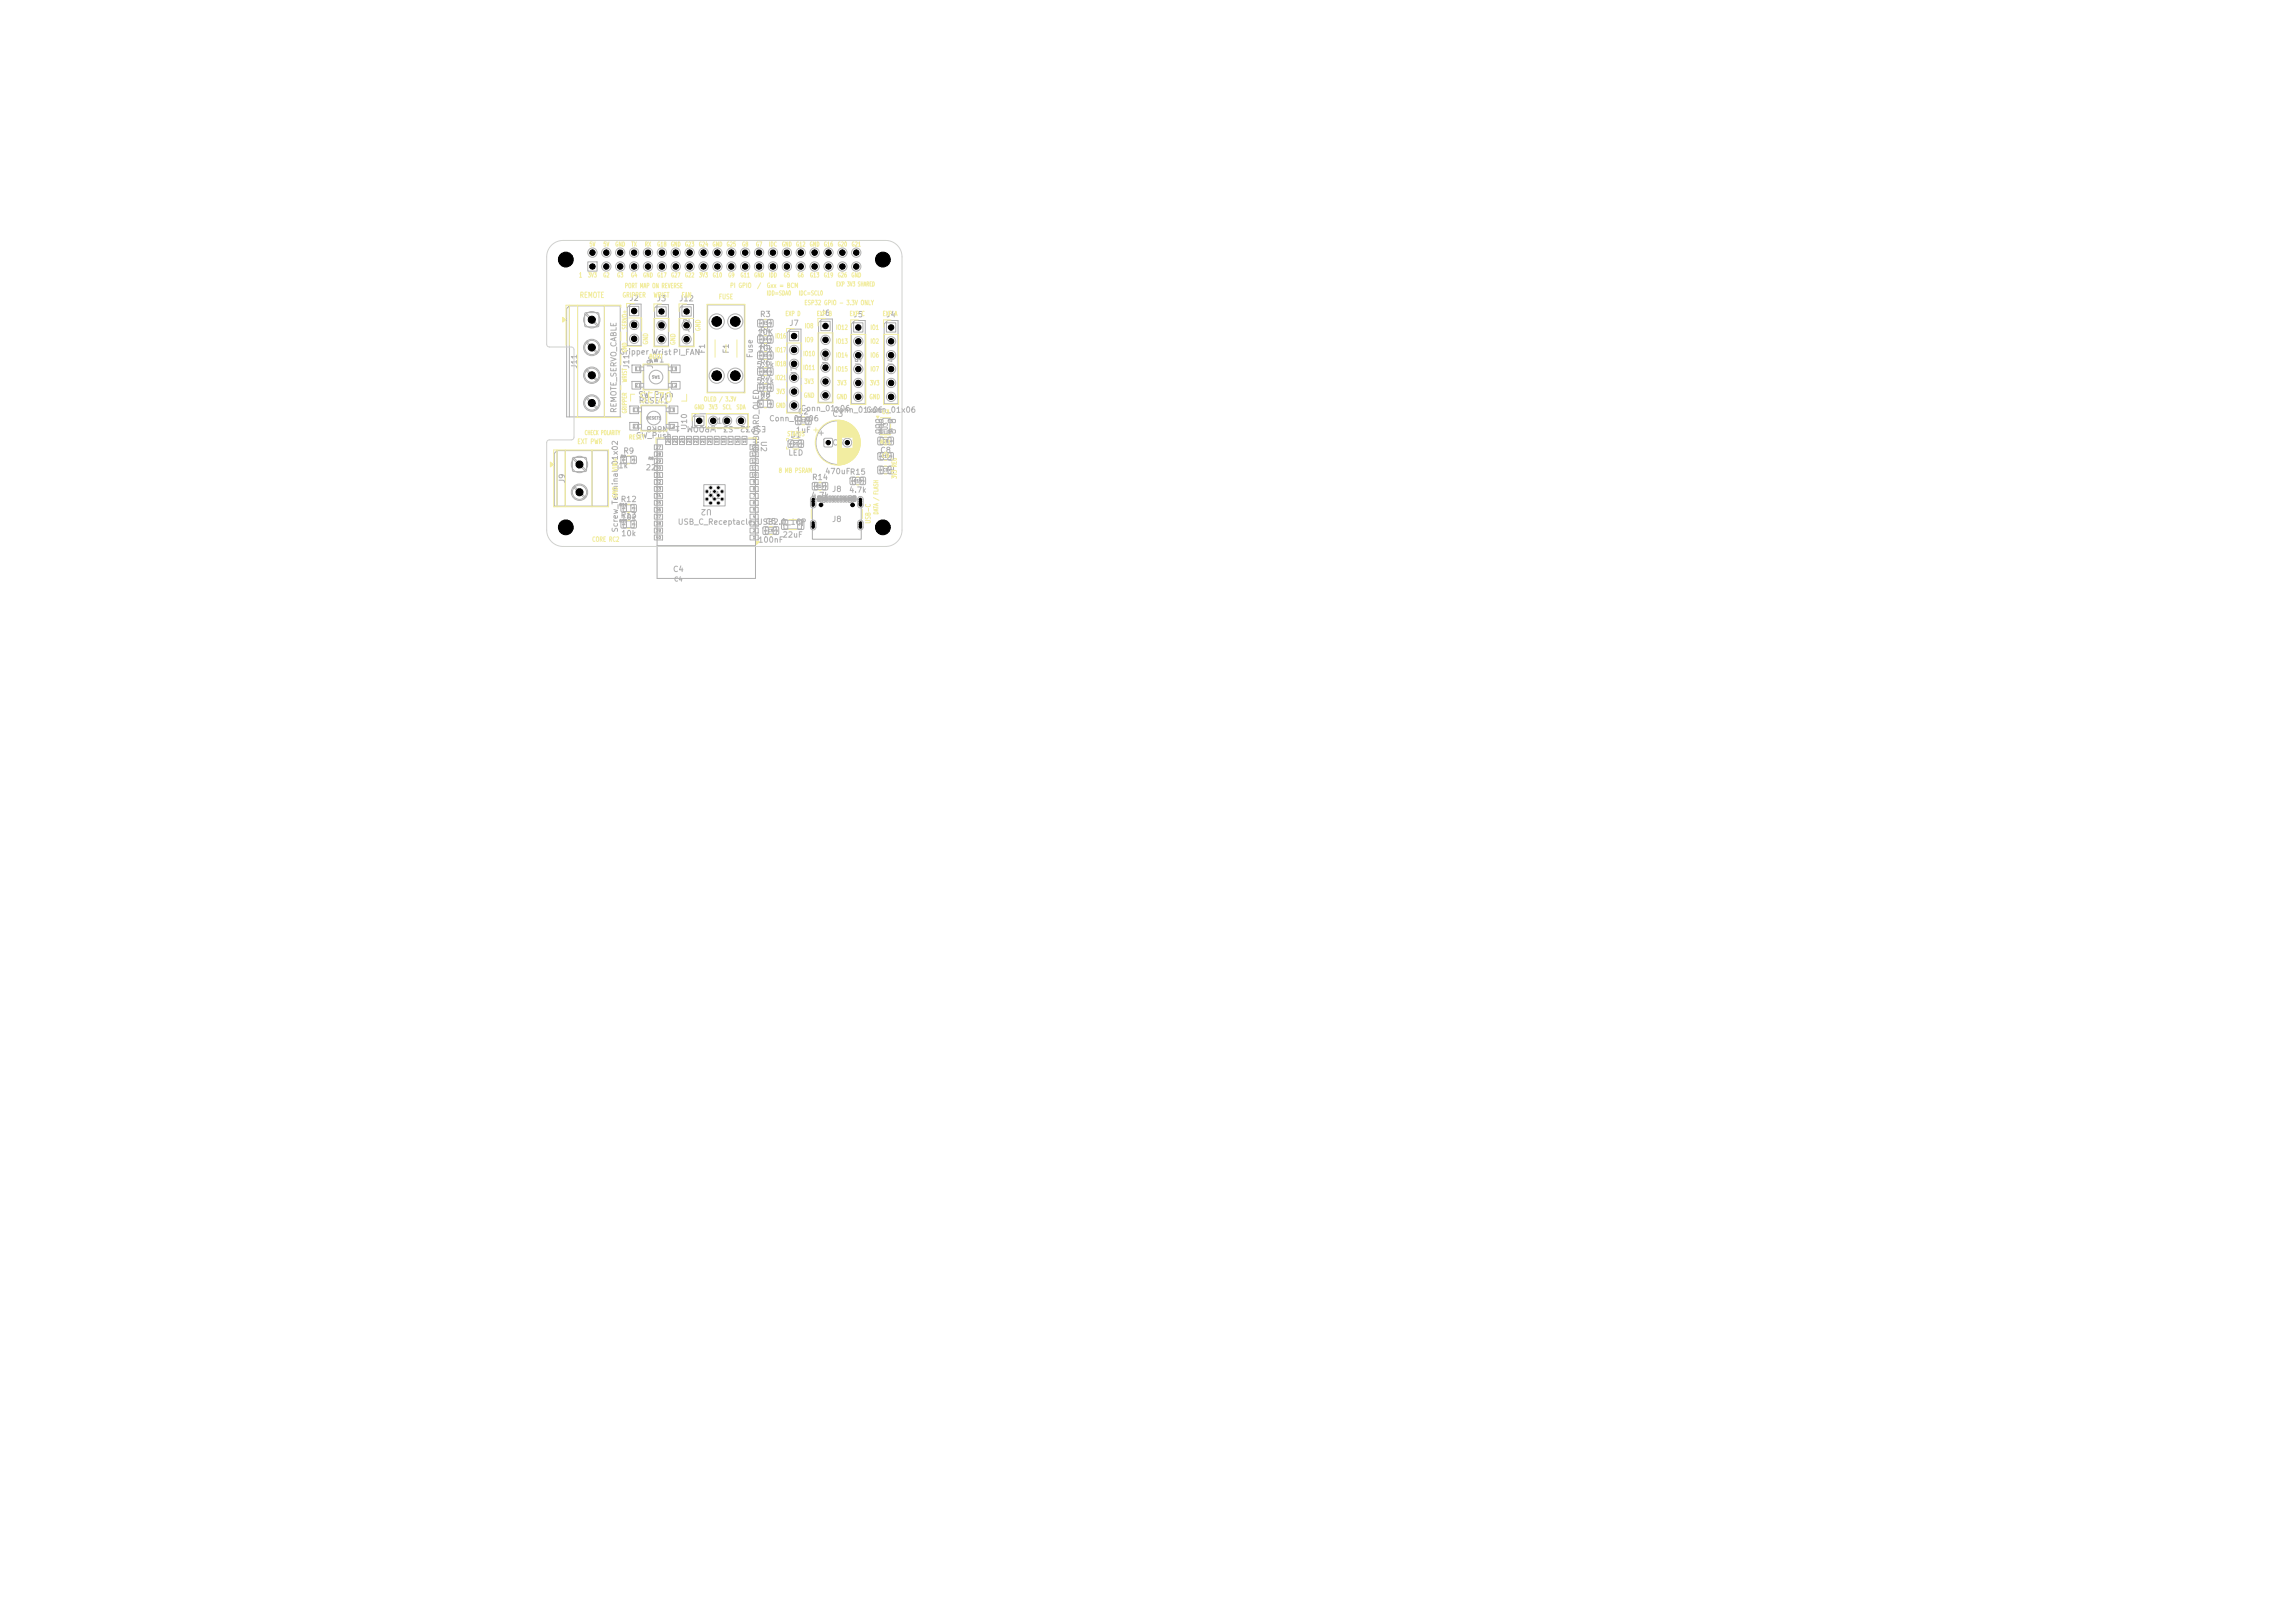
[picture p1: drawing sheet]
<svg xmlns="http://www.w3.org/2000/svg" width="420mm" height="297mm" viewBox="0 0 420 297" stroke-linecap="round" stroke-linejoin="round" font-family="sans-serif">
<defs><g id="words">
<text font-size="1.7" fill="#f2eda1" x="116.8" y="74.1">SEIZO</text>
<g font-size="1" fill="#afafaf">
<text x="101.8" y="48.3">MH1</text>
<text x="115" y="55.3">J2</text>
<text x="120" y="55.4">J3</text>
<text x="124.2" y="55.4">J12</text>
<text x="138.9" y="58.3">R3</text>
<text x="144.3" y="59.9">J7</text>
<text x="150" y="58">J6</text>
<text x="156" y="58.3">J5</text>
<text x="162" y="58.3">J4</text>
<text x="113.2" y="65.1">Gripper WristPI_FAN</text>
<text x="116.8" y="60.4" transform="rotate(-90 116.8 60.4)">J2</text>
<text x="121.8" y="60.5" transform="rotate(-90 121.8 60.5)">J3</text>
<text x="126.3" y="61" transform="rotate(-90 126.3 61)">J12</text>
<text x="129.2" y="64.8" transform="rotate(-90 129.2 64.8)">F1</text>
<text x="133.6" y="64.8" transform="rotate(-90 133.6 64.8)">F1</text>
<text x="137.9" y="65.6" transform="rotate(-90 137.9 65.6)">Fuse</text>
<text x="138.4" y="61.6">10K</text>
<text x="138.5" y="64.5">10k</text>
<text x="138.9" y="61.2">R4</text>
<text x="138.9" y="64.2">R5</text>
<text x="105.8" y="67.6" transform="rotate(-90 105.8 67.6)">J11</text>
<text x="115.3" y="67.6" transform="rotate(-90 115.3 67.6)">J11</text>
<text x="118.4" y="66.6">SW1</text>
<text x="119.7" y="67.6" transform="rotate(-90 119.7 67.6)">J9</text>
<text x="138.3" y="70.4">5.1k</text>
<text x="138.3" y="67.5">5.1k</text>
<text x="138.9" y="67.1">R6</text>
<text x="138.9" y="70.1">R7</text>
<text x="146" y="68.8" transform="rotate(-90 146 68.8)">J7</text>
<text x="151.8" y="67" transform="rotate(-90 151.8 67)">J6</text>
<text x="157.8" y="67.2" transform="rotate(-90 157.8 67.2)">J5</text>
<text x="163.8" y="67.2" transform="rotate(-90 163.8 67.2)">J4</text>
<text x="113" y="75.7" transform="rotate(-90 113 75.7)">REMOTE_SERVO_CABLE</text>
<text x="116.7" y="73">SW_Push</text>
<text x="116.8" y="74.1">RESET1</text>
<text x="130.3" y="77.8">J10</text>
<text x="138.9" y="73">R8</text>
<text x="138.9" y="73.4">22</text>
<text x="140.2" y="77.7" transform="rotate(-180 140.2 77.7)">ESP32-S3-WROOM-1-N8R8</text>
<text x="140.6" y="77.3">Conn_01x06</text>
<text x="145.9" y="76.1">C2</text>
<text x="146.4" y="75.5">Conn_01x06</text>
<text x="152.2" y="76.5">C3</text>
<text x="152.4" y="75.8">Conn_01x06</text>
<text x="158.4" y="75.8">Conn_01x06</text>
<text x="113.9" y="83.3">R9</text>
<text x="116.3" y="80.5">SW_Push</text>
<text x="125.9" y="78.4" transform="rotate(-90 125.9 78.4)">J10</text>
<text x="138.9" y="80.6" transform="rotate(90 138.9 80.6)">U2</text>
<text x="139.1" y="82.9" transform="rotate(-90 139.1 82.9)">ONBOARD_OLED</text>
<text x="144.1" y="83.6">LED</text>
<text x="144.5" y="80.3">D1</text>
<text x="145.5" y="79.4">1uF</text>
<text x="152.2" y="81.8">C3</text>
<text x="160.5" y="79.8">1uF</text>
<text x="160.9" y="83.1">C8</text>
<text x="103.6" y="88.5" transform="rotate(-90 103.6 88.5)">J9</text>
<text x="113" y="85.9">1k</text>
<text x="118" y="86.3">22</text>
<text x="148.4" y="88.1">R14</text>
<text x="150.8" y="87">470uFR15</text>
<text x="113.4" y="95.1">R13</text>
<text x="113.4" y="92.1">R12</text>
<text x="113.5" y="95.4">10k</text>
<text x="130.3" y="92.9" transform="rotate(-180 130.3 92.9)">U2</text>
<text x="148.3" y="91.4">4.7k</text>
<text x="152.1" y="90.3">J8</text>
<text x="152.1" y="95.8">J8</text>
<text x="155.2" y="90.4">4.7k</text>
<text x="113.3" y="97.5" transform="rotate(-90 113.3 97.5)">Screw_Terminal_01x02</text>
<text x="113.5" y="98.4">10k</text>
<text x="123.9" y="96.3">USB_C_Receptacle_USB2.0_16P</text>
<text x="138.6" y="99.5">100nF</text>
<text x="139.9" y="96.2">C5</text>
<text x="143.1" y="98.6">22uF</text>
<text x="123" y="104.9">C4</text>
</g>
<text font-size="1" fill="#f2eda1" x="106" y="54.8">REMOTE</text>
<g font-size=".9" fill="#f2eda1">
<text x="105.8" y="51">1</text>
<text x="114.2" y="52.9">PORT MAP ON REVERSE</text>
<text x="133.5" y="52.9">PI GPIO</text>
<text x="138.4" y="52.9">/</text>
<text x="140.2" y="52.9">Gxx = BCM</text>
<text x="113.8" y="54.7">GRIPPER</text>
<text x="119.5" y="54.7">WRIST</text>
<text x="124.6" y="54.7">FAN</text>
<text x="131.4" y="55">FUSE</text>
<text x="143.6" y="58">EXP D</text>
<text x="147.1" y="56">ESP32 GPIO - 3.3V ONLY</text>
<text x="149.4" y="58">EXP B</text>
<text x="155.4" y="58">EXP C</text>
<text x="161.4" y="58">EXP A</text>
<text x="118.7" y="63.1" transform="rotate(-90 118.7 63.1)">GND</text>
<text x="123.7" y="63.2" transform="rotate(-90 123.7 63.2)">GND</text>
<text x="128.3" y="60.7" transform="rotate(-90 128.3 60.7)">GND</text>
<text x="141.7" y="62.1">IO16</text>
<text x="141.7" y="64.7">IO17</text>
<text x="146.8" y="65.4">IO10</text>
<text x="147.1" y="60.3">IO8</text>
<text x="147.1" y="62.8">IO9</text>
<text x="152.8" y="60.6">IO12</text>
<text x="152.8" y="63.1">IO13</text>
<text x="152.8" y="65.6">IO14</text>
<text x="159.1" y="60.6">IO1</text>
<text x="159.1" y="63.1">IO2</text>
<text x="159.1" y="65.6">IO6</text>
<text x="141.7" y="67.2">IO18</text>
<text x="141.7" y="69.8">IO21</text>
<text x="146.8" y="67.9">IO11</text>
<text x="147.1" y="70.5">3V3</text>
<text x="152.8" y="68.2">IO15</text>
<text x="153.1" y="70.7">3V3</text>
<text x="159.1" y="70.7">3V3</text>
<text x="159.1" y="68.2">IO7</text>
<text x="141.9" y="74.8">GND</text>
<text x="141.9" y="72.3">3V3</text>
<text x="147" y="73">GND</text>
<text x="153" y="73.3">GND</text>
<text x="159" y="73.3">GND</text>
<text x="105.5" y="81.5">EXT PWR</text>
<text x="143.9" y="80">STATUS</text>
<text x="113.1" y="86.3" transform="rotate(-90 113.1 86.3)">VIN+</text>
<text x="142.4" y="86.7">8 MB PSRAM</text>
<text x="164.2" y="87.7" transform="rotate(-90 164.2 87.7)">3V3 REG</text>
<text x="113.1" y="91.2" transform="rotate(-90 113.1 91.2)">GND</text>
<text x="159.5" y="95.9" transform="rotate(-90 159.5 95.9)">USB-C</text>
<text x="108.2" y="99.3">CORE RC2</text>
</g>
<g font-size=".9" fill="#afafaf">
<text x="107.8" y="59.2">1</text>
<text x="130.6" y="59.5">2</text>
<text x="134" y="59.5">2</text>
<text x="107.8" y="64.2">2</text>
<text x="107.8" y="69.3">3</text>
<text x="130.6" y="69.5">1</text>
<text x="134" y="69.5">1</text>
<text x="107.8" y="74.4">4</text>
<text x="105.5" y="85.7">1</text>
<text x="105.5" y="90.7">2</text>
</g>
<g font-size=".8" fill="#f2eda1">
<text x="107.8" y="45.3">5V</text>
<text x="110.3" y="45.3">5V</text>
<text x="112.5" y="45.3">GND</text>
<text x="115.4" y="45.3">TX</text>
<text x="117.9" y="45.3">RX</text>
<text x="120.1" y="45.3">G18</text>
<text x="122.6" y="45.3">GND</text>
<text x="125.2" y="45.3">G23</text>
<text x="127.8" y="45.3">G24</text>
<text x="130.3" y="45.3">GND</text>
<text x="132.8" y="45.3">G25</text>
<text x="135.7" y="45.3">G8</text>
<text x="138.2" y="45.3">G7</text>
<text x="140.6" y="45.3">IDC</text>
<text x="143" y="45.3">GND</text>
<text x="145.5" y="45.3">G12</text>
<text x="148" y="45.3">GND</text>
<text x="150.6" y="45.3">G16</text>
<text x="153.2" y="45.3">G20</text>
<text x="155.7" y="45.3">G21</text>
<text x="107.5" y="51">3V3</text>
<text x="110.3" y="51">G2</text>
<text x="112.8" y="51">G3</text>
<text x="115.3" y="51">G4</text>
<text x="117.6" y="51">GND</text>
<text x="120.1" y="51">G17</text>
<text x="122.7" y="51">G27</text>
<text x="125.2" y="51">G22</text>
<text x="127.8" y="51">3V3</text>
<text x="130.3" y="51">G10</text>
<text x="133.1" y="51">G9</text>
<text x="135.4" y="51">G11</text>
<text x="137.9" y="51">GND</text>
<text x="140.6" y="51">IDD</text>
<text x="143.3" y="51">G5</text>
<text x="145.8" y="51">G6</text>
<text x="148.1" y="51">G13</text>
<text x="150.6" y="51">G19</text>
<text x="152.9" y="52.6">EXP 3V3 SHARED</text>
<text x="153.2" y="51">G26</text>
<text x="155.7" y="51">GND</text>
<text x="140.2" y="54.3">IDD=SDA0</text>
<text x="146" y="54.3">IDC=SCL0</text>
<text x="114.9" y="64.6" transform="rotate(-90 114.9 64.6)">GND</text>
<text x="114.9" y="60.4" transform="rotate(-90 114.9 60.4)">SERVO+</text>
<text x="118.7" y="65.9">BOOT</text>
<text x="114.9" y="70" transform="rotate(-90 114.9 70)">WRIST</text>
<text x="114.9" y="75.7" transform="rotate(-90 114.9 75.7)">GRIPPER</text>
<text x="126.9" y="75.1">GND</text>
<text x="128.7" y="73.7">OLED / 3.3V</text>
<text x="129.6" y="75.1">3V3</text>
<text x="132.1" y="75.1">SCL</text>
<text x="134.6" y="75.1">SDA</text>
<text x="106.9" y="79.8">CHECK POLARITY</text>
<text x="115" y="80.6">RESET</text>
<text x="160.9" y="94.2" transform="rotate(-90 160.9 94.2)">DATA / FLASH</text>
</g>
<text font-size=".8" fill="#afafaf" x="123.2" y="106.6">C4</text>
<g font-size=".7" fill="#f2eda1">
<text x="161.2" y="75.9">U3</text>
<text x="160.9" y="81.4">R11</text>
<text x="161.2" y="83.9">C9</text>
</g>
<g font-size=".7" fill="#afafaf">
<text x="162.5" y="78.8" transform="rotate(-90 162.5 78.8)">U3</text>
<text x="149.3" y="92.7" transform="rotate(-90 149.3 92.7)">SH</text>
<text x="157.9" y="92.7" transform="rotate(-90 157.9 92.7)">SH</text>
</g>
<g font-size=".6" fill="#afafaf">
<text x="108" y="46.7">2</text>
<text x="110.6" y="46.7">4</text>
<text x="113.1" y="46.7">6</text>
<text x="115.7" y="46.7">8</text>
<text x="117.9" y="46.7">10</text>
<text x="120.5" y="46.7">12</text>
<text x="123" y="46.7">14</text>
<text x="125.6" y="46.7">16</text>
<text x="128.1" y="46.7">18</text>
<text x="130.6" y="46.7">20</text>
<text x="133.2" y="46.7">22</text>
<text x="135.7" y="46.7">24</text>
<text x="138.3" y="46.7">26</text>
<text x="140.8" y="46.7">28</text>
<text x="143.3" y="46.7">30</text>
<text x="145.9" y="46.7">32</text>
<text x="148.4" y="46.7">34</text>
<text x="151" y="46.7">36</text>
<text x="153.5" y="46.7">38</text>
<text x="156" y="46.7">40</text>
<text x="108" y="49.2">1</text>
<text x="110.6" y="49.2">3</text>
<text x="113.1" y="49.2">5</text>
<text x="115.7" y="49.2">7</text>
<text x="118.2" y="49.2">9</text>
<text x="120.5" y="49.2">11</text>
<text x="123" y="49.2">13</text>
<text x="125.6" y="49.2">15</text>
<text x="128.1" y="49.2">17</text>
<text x="130.6" y="49.2">19</text>
<text x="133.2" y="49.2">21</text>
<text x="135.7" y="49.2">23</text>
<text x="138.3" y="49.2">25</text>
<text x="140.8" y="49.2">27</text>
<text x="143.3" y="49.2">29</text>
<text x="145.9" y="49.2">31</text>
<text x="148.4" y="49.2">33</text>
<text x="151" y="49.2">35</text>
<text x="153.5" y="49.2">37</text>
<text x="156" y="49.2">39</text>
<text x="115.7" y="57.4">1</text>
<text x="115.7" y="59.9">2</text>
<text x="120.7" y="57.4">1</text>
<text x="120.7" y="60">2</text>
<text x="125.3" y="57.4">1</text>
<text x="125.3" y="60">2</text>
<text x="115.7" y="62.4">3</text>
<text x="120.7" y="62.5">3</text>
<text x="125.3" y="62.5">3</text>
<text x="144.9" y="61.9">1</text>
<text x="144.9" y="64.5">2</text>
<text x="150.7" y="60.1">1</text>
<text x="150.7" y="62.6">2</text>
<text x="150.7" y="65.2">3</text>
<text x="156.7" y="60.4">1</text>
<text x="156.7" y="62.9">2</text>
<text x="156.7" y="65.4">3</text>
<text x="162.7" y="60.4">1</text>
<text x="162.7" y="62.9">2</text>
<text x="162.7" y="65.4">3</text>
<text x="144.9" y="67">3</text>
<text x="144.9" y="69.6">4</text>
<text x="150.7" y="67.7">4</text>
<text x="150.7" y="70.2">5</text>
<text x="156.7" y="68">4</text>
<text x="156.7" y="70.5">5</text>
<text x="162.7" y="68">4</text>
<text x="162.7" y="70.5">5</text>
<text x="127.6" y="77.4">1</text>
<text x="130.1" y="77.4">2</text>
<text x="132.7" y="77.4">3</text>
<text x="135.2" y="77.4">4</text>
<text x="144.9" y="72.1">5</text>
<text x="144.9" y="74.6">6</text>
<text x="150.7" y="72.8">6</text>
<text x="156.7" y="73.1">6</text>
<text x="162.7" y="73.1">6</text>
<text x="144" y="96.3" transform="rotate(-90 144 96.3)">1</text>
<text x="146.9" y="96.3" transform="rotate(-90 146.9 96.3)">2</text>
<text x="149.2" y="96.7" transform="rotate(-90 149.2 96.7)">SH</text>
<text x="157.8" y="96.7" transform="rotate(-90 157.8 96.7)">SH</text>
</g>
<g font-size=".5" fill="#afafaf">
<text x="139.4" y="59.4" transform="rotate(-90 139.4 59.4)">1</text>
<text x="139.5" y="59.5">R3</text>
<text x="141.3" y="59.4" transform="rotate(-90 141.3 59.4)">2</text>
<text x="139.4" y="65.3" transform="rotate(-90 139.4 65.3)">1</text>
<text x="139.4" y="62.4" transform="rotate(-90 139.4 62.4)">1</text>
<text x="139.5" y="62.5">R4</text>
<text x="139.5" y="65.4">R5</text>
<text x="141.3" y="65.3" transform="rotate(-90 141.3 65.3)">2</text>
<text x="141.3" y="62.4" transform="rotate(-90 141.3 62.4)">2</text>
<text x="116.1" y="67.9">1</text>
<text x="116.1" y="70.9">2</text>
<text x="119.2" y="69.4">SW1</text>
<text x="123.3" y="67.9">1</text>
<text x="123.3" y="70.9">2</text>
<text x="139.4" y="71.2" transform="rotate(-90 139.4 71.2)">1</text>
<text x="139.4" y="68.3" transform="rotate(-90 139.4 68.3)">1</text>
<text x="139.5" y="68.4">R6</text>
<text x="139.5" y="71.3">R7</text>
<text x="141.3" y="71.2" transform="rotate(-90 141.3 71.2)">2</text>
<text x="141.3" y="68.3" transform="rotate(-90 141.3 68.3)">2</text>
<text x="115.7" y="75.4">1</text>
<text x="118.2" y="76.9">RESET1</text>
<text x="122.9" y="75.4">1</text>
<text x="139.4" y="74.2" transform="rotate(-90 139.4 74.2)">1</text>
<text x="141.3" y="74.2" transform="rotate(-90 141.3 74.2)">2</text>
<text x="146.4" y="77.3" transform="rotate(-90 146.4 77.3)">1</text>
<text x="146.4" y="77.4">C2</text>
<text x="148.3" y="77.3" transform="rotate(-90 148.3 77.3)">2</text>
<text x="113.5" y="83.9">R9</text>
<text x="115.7" y="78.4">2</text>
<text x="119.9" y="82.2">27</text>
<text x="119.9" y="83.5">28</text>
<text x="122.6" y="81.1" transform="rotate(-90 122.6 81.1)">26</text>
<text x="122.9" y="78.4">2</text>
<text x="123.9" y="81.1" transform="rotate(-90 123.9 81.1)">25</text>
<text x="125.1" y="81.1" transform="rotate(-90 125.1 81.1)">24</text>
<text x="126.4" y="81.1" transform="rotate(-90 126.4 81.1)">23</text>
<text x="127.7" y="81.1" transform="rotate(-90 127.7 81.1)">22</text>
<text x="128.9" y="81.1" transform="rotate(-90 128.9 81.1)">21</text>
<text x="130.2" y="81.1" transform="rotate(-90 130.2 81.1)">20</text>
<text x="131.5" y="81.1" transform="rotate(-90 131.5 81.1)">19</text>
<text x="132.8" y="81.1" transform="rotate(-90 132.8 81.1)">18</text>
<text x="134" y="81.1" transform="rotate(-90 134 81.1)">17</text>
<text x="135.3" y="81.1" transform="rotate(-90 135.3 81.1)">16</text>
<text x="136.6" y="81.1" transform="rotate(-90 136.6 81.1)">15</text>
<text x="137.4" y="83.5">13</text>
<text x="137.4" y="82.2">14</text>
<text x="145" y="81.5" transform="rotate(-90 145 81.5)">1</text>
<text x="145" y="81.6">D1</text>
<text x="146.9" y="81.5" transform="rotate(-90 146.9 81.5)">2</text>
<text x="151.2" y="81.4">1</text>
<text x="154.7" y="81.4">2</text>
<text x="161.2" y="83.9">R11</text>
<text x="161.4" y="81" transform="rotate(-90 161.4 81)">2</text>
<text x="161.4" y="83.8" transform="rotate(-90 161.4 83.8)">1</text>
<text x="161.5" y="81.1">C8</text>
<text x="163.3" y="83.8" transform="rotate(-90 163.3 83.8)">2</text>
<text x="163.3" y="81" transform="rotate(-90 163.3 81)">1</text>
<text x="114.4" y="84.4" transform="rotate(-90 114.4 84.4)">1</text>
<text x="116.3" y="84.4" transform="rotate(-90 116.3 84.4)">2</text>
<text x="118.5" y="84.3">R8</text>
<text x="119.9" y="84.8">29</text>
<text x="119.9" y="86">30</text>
<text x="119.9" y="87.3">31</text>
<text x="119.9" y="88.6">32</text>
<text x="119.9" y="89.9">33</text>
<text x="137.4" y="87.3">10</text>
<text x="137.4" y="86">11</text>
<text x="137.4" y="84.8">12</text>
<text x="137.7" y="89.9">8</text>
<text x="137.7" y="88.6">9</text>
<text x="149.2" y="89.4">R14</text>
<text x="149.4" y="89.2" transform="rotate(-90 149.4 89.2)">1</text>
<text x="151.3" y="89.2" transform="rotate(-90 151.3 89.2)">2</text>
<text x="156.1" y="88.4">R15</text>
<text x="156.4" y="88.3" transform="rotate(-90 156.4 88.3)">1</text>
<text x="158.2" y="88.3" transform="rotate(-90 158.2 88.3)">2</text>
<text x="161.4" y="86.3" transform="rotate(-90 161.4 86.3)">1</text>
<text x="161.5" y="86.4">C9</text>
<text x="163.3" y="86.3" transform="rotate(-90 163.3 86.3)">2</text>
<text x="113.2" y="95.7">R13</text>
<text x="113.2" y="92.8">R12</text>
<text x="114.4" y="93.3" transform="rotate(-90 114.4 93.3)">1</text>
<text x="116.3" y="93.3" transform="rotate(-90 116.3 93.3)">2</text>
<text x="119.9" y="91.1">34</text>
<text x="119.9" y="92.4">35</text>
<text x="119.9" y="93.7">36</text>
<text x="119.9" y="94.9">37</text>
<text x="137.7" y="94.9">4</text>
<text x="137.7" y="93.7">5</text>
<text x="137.7" y="92.4">6</text>
<text x="137.7" y="91.1">7</text>
<text x="114.4" y="96.2" transform="rotate(-90 114.4 96.2)">1</text>
<text x="116.3" y="96.2" transform="rotate(-90 116.3 96.2)">2</text>
<text x="119.9" y="96.2">38</text>
<text x="119.9" y="97.5">39</text>
<text x="119.9" y="98.7">40</text>
<text x="137.7" y="98.7">1</text>
<text x="137.7" y="97.5">2</text>
<text x="137.7" y="96.2">3</text>
<text x="140.4" y="97.4" transform="rotate(-90 140.4 97.4)">1</text>
<text x="140.5" y="97.5">C5</text>
<text x="142.3" y="97.4" transform="rotate(-90 142.3 97.4)">2</text>
</g>
<g font-size=".4" fill="#afafaf">
<text x="160.6" y="77.4">1</text>
<text x="162.9" y="77.4">5</text>
<text x="160.6" y="78.3">2</text>
<text x="160.6" y="79.3">3</text>
<text x="162.9" y="79.3">4</text>
<text x="151" y="91.7" transform="rotate(-90 151 91.7)">B9</text>
<text x="151" y="91.7" transform="rotate(-90 151 91.7)">A4</text>
<text x="155.8" y="91.7" transform="rotate(-90 155.8 91.7)">B4</text>
<text x="155.8" y="91.7" transform="rotate(-90 155.8 91.7)">A9</text>
</g>
<g font-size=".3" fill="#afafaf">
<text x="150.1" y="91.8" transform="rotate(-90 150.1 91.8)">B12</text>
<text x="156.5" y="91.8" transform="rotate(-90 156.5 91.8)">A12</text>
<text x="156.5" y="91.6" transform="rotate(-90 156.5 91.6)">B1</text>
</g>
<g font-size=".2" fill="#afafaf">
<text x="129.8" y="89.4">41</text>
<text x="131.2" y="89.4">41</text>
<text x="129.1" y="91.5">41</text>
<text x="129.1" y="90.1">41</text>
<text x="129.8" y="92.2">41</text>
<text x="129.8" y="90.8">41</text>
<text x="130.5" y="91.5">41</text>
<text x="130.5" y="90.1">41</text>
<text x="131.2" y="92.2">41</text>
<text x="131.2" y="90.8">41</text>
<text x="131.9" y="91.5">41</text>
<text x="131.9" y="90.1">41</text>
</g>
</g></defs>
<g fill="none" stroke="#afafaf" stroke-width=".18">
<path d="M103.6 56.5l.5-.5h9.4v20.3h-9.9zM104.1 56v20.3M105.6 56v20.3M107 57.3h2.5v2.4h-2.5zM107.1 57.6l2.1 2M107.3 57.4l2.1 2.1M107.5 47.9h1.7v1.7h-1.7zM110.5 56v20.3M114.7 56.3l.7-.7h1.9v7.7h-2.6zM115.1 56.1h1.7v1.7h-1.7zM120.1 56.1h1.7v1.8h-1.7zM120.4 55.7h1.9v7.7h-2.6v-7z"/>
<path d="M124.3 56.4l.7-.7h1.9v7.7h-2.6zM124.7 56.1h1.7v1.8h-1.7zM129.4 55.8h6.8v16h-6.8zM138.6 58.5l.7-.1 .3 .2v1l-.2 .2-.6 .1-.2-.2zM139 58.5h2v1.3h-2zM140.5 58.5l.7-.1 .2 .2v1l-.1 .2-.7 .1-.2-.2zM149.7 59l.7-.6h1.9v15.2h-2.6zM150.2 58.8h1.7v1.7h-1.7zM155.7 59.3l.7-.6h1.9v15.2h-2.6zM156.2 59.1h1.7v1.7h-1.7zM162.2 59.1h1.7v1.7h-1.7zM162.4 58.7h1.9v15.2h-2.6v-14.6z"/>
<path d="M107.1 62.6l2.1 2.1M107.1 67.7l2.1 2.1M107.1 72.8l2.1 2.1M107.3 62.5l2.1 2M107.3 67.5l2.1 2.1M107.3 72.6l2.1 2.1M115.2 74.3h1.6v1.4h-1.6zM115.2 77.3h1.6v1.4h-1.6zM115.6 66.8h1.6v1.4h-1.6zM115.6 69.8h1.6v1.4h-1.6zM116.6 74.7v.6M116.6 77.7v.6"/>
<path d="M117 67.2v.7M117 70.2v.7M117.4 74.7h-1.6v.6h1.6M117.4 77.7h-1.6v.6h1.6M117.4 74.2h4.4v4.6h-4.4zM117.8 67.2h-1.6v.7h1.6M117.8 70.2h-1.6v.7h1.6M117.8 66.8h4.4v4.4h-4.4zM121.8 79.8h.9v1.6h-.9zM121.8 74.7h1.5v.6h-1.5M121.8 77.7h1.5v.6h-1.5M122.2 67.2h1.5v.7h-1.5"/>
<path d="M122.2 70.2h1.5v.7h-1.5M122.4 74.3h1.6v1.4h-1.6zM122.4 77.3h1.6v1.4h-1.6zM122.6 74.7v.6M122.6 77.7v.6M122.8 66.8h1.6v1.4h-1.6zM122.8 69.8h1.6v1.4h-1.6zM123 67.2v.7M123 70.2v.7M123 79.8h.9v1.6h-.9zM124.3 79.8h.9v1.6h-.9zM125.6 79.8h.9v1.6h-.9z"/>
<path d="M126.8 79.8h.9v1.6h-.9zM127.1 76.1h1.7v1.7h-1.7zM127.3 75.7h9.5v2.6h-10.2v-1.9zM128.1 79.8h.9v1.6h-.9zM129.4 79.8h.9v1.6h-.9zM130.6 79.8h.9v1.6h-.9zM131.9 79.8h.9v1.6h-.9zM133.2 79.8h.9v1.6h-.9zM134.5 79.8h.9v1.6h-.9zM135.7 79.8h.9v1.6h-.9zM138.6 73.3l.7-.1 .3 .2v1l-.2 .2h-.6l-.2-.2zM138.6 67.4l.7-.1 .3 .2v.9l-.2 .3h-.6l-.2-.2z"/>
<path d="M138.6 70.3h.7l.3 .1v1l-.2 .2-.6 .1-.2-.2zM138.6 61.5l.7-.1 .3 .2v1l-.2 .2h-.6l-.2-.2zM138.6 64.4l.7-.1 .3 .2v1l-.2 .2h-.6l-.2-.1zM139 73.3h2v1.2h-2zM139 67.4h2v1.2h-2zM139 70.3h2v1.3h-2zM139 61.5h2v1.2h-2zM139 64.4h2v1.3h-2zM140.5 73.3l.7-.1 .2 .2v1l-.1 .2h-.7l-.2-.2zM140.5 67.4l.7-.1 .2 .2v.9l-.1 .3h-.7l-.2-.2zM140.5 70.3h.7l.2 .1v1l-.1 .2-.7 .1-.2-.2zM140.5 61.5l.7-.1 .2 .2v1l-.1 .2h-.7l-.2-.2z"/>
<path d="M140.5 64.4l.7-.1 .2 .2v1l-.1 .2h-.7l-.2-.1zM144 60.9l.6-.7h1.9v15.3h-2.5zM144.4 60.7h1.7v1.6h-1.7zM145.6 76.3h.6l.3 .1v1.1l-.2 .2h-.5l-.3-.1zM145.9 76.4h2v1.2h-2zM147.5 76.3h.7l.2 .1v1.1l-.2 .2h-.6l-.2-.1zM149.8 79.3h.8M150.2 78.9v.8M160.2 76.8h1.2l.1 .5h-1.2zM160.2 77.7h1.2l.1 .5-1.2 .1zM160.2 78.7h1.2l.1 .5h-1.2zM161.6 76.6h1.2v2.8h-1.6v-2.4z"/>
<path d="M162.5 78.7h1.2l.1 .5h-1.2zM162.5 76.8h1.2l.1 .5h-1.2zM101.4 83l.5-.5h9.3v10.1h-9.8zM101.9 82.5v10.1M103.4 82.5v10.1M104.8 83.8h2.4v2.4h-2.4zM104.9 84l2.1 2.1M104.9 89.1l2.1 2.1M105 83.9l2.1 2.1M105 88.9l2.1 2.1M108.3 82.5v10.1M113.6 95.3h.8l.2 .1v1l-.2 .2-.6 .1-.2-.2z"/>
<path d="M113.6 92.4l.8-.1 .2 .2v.9l-.2 .3h-.6l-.2-.2zM113.6 83.5l.8-.1 .2 .2v1l-.2 .2h-.6l-.2-.1zM114 95.3h2v1.3h-2zM114 92.4h2v1.2h-2zM114 83.5h2v1.3h-2zM115.5 95.3h.7l.2 .1v1l-.1 .2-.6 .1-.3-.2zM115.5 92.4l.7-.1 .2 .2v.9l-.1 .3h-.6l-.3-.2zM115.5 83.5l.7-.1 .2 .2v1l-.1 .2h-.6l-.3-.1zM119.7 81.4h1.5v.9h-1.5zM119.7 82.7h1.5v.9h-1.5zM119.7 83.9h1.5v.9h-1.5zM119.7 85.2h1.5v.9h-1.5z"/>
<path d="M119.7 86.5h1.5v.9h-1.5zM119.7 87.7h1.5v1h-1.5zM119.7 89h1.5v.9h-1.5zM119.7 90.3h1.5v.9h-1.5zM119.7 91.6h1.5v.9h-1.5zM119.7 92.8h1.5v.9h-1.5zM119.7 94.1h1.5v.9h-1.5zM119.7 95.4h1.5v.9h-1.5zM119.7 96.6h1.5v.9h-1.5zM119.7 97.9h1.5v.9h-1.5zM120.2 80.4h18v25.4h-18zM120.2 99.9h18"/>
<path d="M128.7 88.7h3.9v3.9h-3.9zM137.2 97.9h1.5v.9h-1.5zM137.2 96.6h1.5v.9h-1.5zM137.2 95.4h1.5v.9h-1.5zM137.2 94.1h1.5v.9h-1.5zM137.2 92.8h1.5v.9h-1.5zM137.2 91.6h1.5v.9h-1.5zM137.2 90.3h1.5v.9h-1.5zM137.2 89h1.5v.9h-1.5zM137.2 87.7h1.5v1h-1.5zM137.2 86.5h1.5v.9h-1.5zM137.2 85.2h1.5v.9h-1.5z"/>
<path d="M137.2 83.9h1.5v.9h-1.5zM137.2 82.7h1.5v.9h-1.5zM137.2 81.4h1.5v.9h-1.5zM139.6 96.4h.7l.2 .1v1.1l-.1 .2h-.6l-.2-.1zM140 96.5h2v1.2h-2zM141.5 96.4h.7l.2 .1 .1 1.1-.2 .2h-.6l-.2-.1zM143 95.2l.9-.1 .2 .2v1.4l-.2 .2h-.7l-.2-.2zM143.4 95.2h3.2v1.6h-3.2zM144.2 80.6l.7-.1 .2 .1v1.1l-.1 .2h-.6l-.2-.2zM144.9 80.6h1.7v1.2h-2v-.9zM146 95.2l.8-.1 .2 .2v1.4l-.1 .2h-.7l-.3-.2zM146.1 80.6l.7-.1 .2 .1v1.1l-.2 .2h-.5l-.3-.2z"/>
<path d="M148.4 91l.5-.1 .3 .3v1.3l-.3 .4h-.4l-.2-.3v-1.3zM148.4 95.3l.5-.1 .3 .3v1.1l-.3 .4-.4-.1-.2-.3v-1zM148.6 91.3h8.9v7.4h-8.9zM148.6 88.3h.7l.3 .1v1l-.2 .3h-.6l-.2-.2zM149 88.4h2v1.2h-2zM149.6 90.8h.6l-.1 1-.5-.1zM150.4 90.8h.6l-.1 1.1-.5-.1zM150.5 88.3h.7l.2 .1v1l-.1 .3h-.7l-.2-.2zM150.8 80.3h1.4v1.4h-1.4zM151.2 90.8h.3l-.1 1.1-.2-.1zM151.7 90.8h.3l-.1 1.1-.2-.1zM152.2 90.8h.3l-.1 1.1-.2-.1z"/>
<path d="M152.7 90.8h.3l-.1 1.1-.2-.1zM153.2 90.8h.3l-.1 1.1-.2-.1zM153.7 90.8h.3l-.1 1.1-.2-.1zM154.2 90.8h.3l-.1 1.1-.2-.1zM154.7 90.8h.3l-.1 1.1-.2-.1zM155.2 90.8h.6l-.1 1.1-.5-.1zM155.6 87.4l.7-.1 .2 .2v.9l-.1 .3h-.7l-.2-.2zM155.9 87.4h2v1.2h-2zM156 90.8h.6l-.1 1-.5-.1zM157 91l.5-.1 .4 .3v1.3l-.4 .4h-.4l-.2-.3v-1.3zM157 95.3l.5-.1 .4 .3v1.1l-.4 .4-.4-.1-.2-.3v-1zM157.4 87.4l.7-.1 .2 .2v.9l-.1 .3h-.6l-.3-.2z"/>
<path d="M160.6 85.3h.7l.2 .1 .1 1.1-.2 .2h-.6l-.2-.1zM160.6 80h.7l.2 .1 .1 1.1-.2 .2h-.6l-.2-.1zM160.6 82.9l.7-.1 .3 .2v1l-.2 .2h-.6l-.2-.2zM161 85.4h2v1.2h-2zM161 82.9h2v1.2h-2zM161 80.1h2v1.2h-2zM162.5 82.9l.7-.1 .2 .2v1l-.1 .2h-.7l-.2-.2zM162.5 85.3h.7l.2 .1 .1 1.1-.2 .2h-.6l-.2-.1zM162.5 80h.7l.2 .1 .1 1.1-.2 .2h-.6l-.2-.1z"/>
<circle cx="103.5" cy="47.5" r="1.35"/>
<circle cx="108.3" cy="58.5" r="1.5"/>
<circle cx="108.4" cy="46.2" r=".85"/>
<circle cx="110.9" cy="46.2" r=".85"/>
<circle cx="110.9" cy="48.8" r=".85"/>
<circle cx="113.4" cy="48.8" r=".85"/>
<circle cx="113.4" cy="46.2" r=".85"/>
<circle cx="116" cy="46.2" r=".85"/>
<circle cx="116" cy="48.8" r=".85"/>
<circle cx="116" cy="59.5" r=".85"/>
<circle cx="118.5" cy="48.8" r=".85"/>
<circle cx="118.5" cy="46.2" r=".85"/>
<circle cx="121" cy="59.5" r=".85"/>
<circle cx="121.1" cy="48.8" r=".85"/>
<circle cx="121.1" cy="46.2" r=".85"/>
<circle cx="123.6" cy="48.8" r=".85"/>
<circle cx="123.6" cy="46.2" r=".85"/>
<circle cx="125.6" cy="59.5" r=".85"/>
<circle cx="126.1" cy="46.2" r=".85"/>
<circle cx="126.1" cy="48.8" r=".85"/>
<circle cx="128.7" cy="46.2" r=".85"/>
<circle cx="128.7" cy="48.8" r=".85"/>
<circle cx="131.1" cy="58.8" r="1.39"/>
<circle cx="131.2" cy="48.8" r=".85"/>
<circle cx="131.2" cy="46.2" r=".85"/>
<circle cx="133.8" cy="46.2" r=".85"/>
<circle cx="133.8" cy="48.8" r=".85"/>
<circle cx="134.5" cy="58.8" r="1.39"/>
<circle cx="136.3" cy="48.8" r=".85"/>
<circle cx="136.3" cy="46.2" r=".85"/>
<circle cx="138.8" cy="48.8" r=".85"/>
<circle cx="138.8" cy="46.2" r=".85"/>
<circle cx="141.4" cy="46.2" r=".85"/>
<circle cx="141.4" cy="48.8" r=".85"/>
<circle cx="143.9" cy="46.2" r=".85"/>
<circle cx="143.9" cy="48.8" r=".85"/>
<circle cx="146.5" cy="46.2" r=".85"/>
<circle cx="146.5" cy="48.8" r=".85"/>
<circle cx="149" cy="46.2" r=".85"/>
<circle cx="149" cy="48.8" r=".85"/>
<circle cx="151.5" cy="48.8" r=".85"/>
<circle cx="151.5" cy="46.2" r=".85"/>
<circle cx="154.1" cy="46.2" r=".85"/>
<circle cx="154.1" cy="48.8" r=".85"/>
<circle cx="156.6" cy="46.2" r=".85"/>
<circle cx="156.6" cy="48.8" r=".85"/>
<circle cx="161.5" cy="47.5" r="1.35"/>
<circle cx="108.2" cy="73.7" r="1.3"/>
<circle cx="108.2" cy="63.6" r="1.3"/>
<circle cx="108.2" cy="68.7" r="1.3"/>
<circle cx="108.3" cy="63.6" r="1.5"/>
<circle cx="108.3" cy="68.7" r="1.5"/>
<circle cx="108.3" cy="73.7" r="1.5"/>
<circle cx="116" cy="62" r=".85"/>
<circle cx="119.6" cy="76.5" r="1.25"/>
<circle cx="120" cy="69" r="1.25"/>
<circle cx="121" cy="62.1" r=".85"/>
<circle cx="125.6" cy="62.1" r=".85"/>
<circle cx="130.5" cy="77" r=".85"/>
<circle cx="131.1" cy="68.7" r="1.39"/>
<circle cx="133" cy="77" r=".85"/>
<circle cx="134.5" cy="68.7" r="1.39"/>
<circle cx="135.5" cy="77" r=".85"/>
<circle cx="145.2" cy="64" r=".85"/>
<circle cx="145.2" cy="69.1" r=".85"/>
<circle cx="145.2" cy="71.7" r=".85"/>
<circle cx="145.2" cy="74.2" r=".85"/>
<circle cx="145.2" cy="66.6" r=".85"/>
<circle cx="151" cy="72.3" r=".85"/>
<circle cx="151" cy="64.7" r=".85"/>
<circle cx="151" cy="62.2" r=".85"/>
<circle cx="151" cy="67.3" r=".85"/>
<circle cx="151" cy="69.8" r=".85"/>
<circle cx="157" cy="65" r=".85"/>
<circle cx="157" cy="72.6" r=".85"/>
<circle cx="157" cy="62.5" r=".85"/>
<circle cx="157" cy="67.5" r=".85"/>
<circle cx="157" cy="70.1" r=".85"/>
<circle cx="163" cy="62.5" r=".85"/>
<circle cx="163" cy="72.6" r=".85"/>
<circle cx="163" cy="67.5" r=".85"/>
<circle cx="163" cy="70.1" r=".85"/>
<circle cx="163" cy="65" r=".85"/>
<circle cx="103.5" cy="96.5" r="1.35"/>
<circle cx="106" cy="90.1" r="1.5"/>
<circle cx="106" cy="85" r="1.5"/>
<circle cx="106" cy="90.1" r="1.3"/>
<circle cx="129.3" cy="91.3" r=".3"/>
<circle cx="129.3" cy="89.9" r=".3"/>
<circle cx="130" cy="90.6" r=".3"/>
<circle cx="130" cy="92" r=".3"/>
<circle cx="130" cy="89.2" r=".3"/>
<circle cx="130.7" cy="91.3" r=".3"/>
<circle cx="130.7" cy="89.9" r=".3"/>
<circle cx="131.4" cy="90.6" r=".3"/>
<circle cx="131.4" cy="92" r=".3"/>
<circle cx="131.4" cy="89.2" r=".3"/>
<circle cx="132.1" cy="91.3" r=".3"/>
<circle cx="132.1" cy="89.9" r=".3"/>
<circle cx="150.2" cy="92.4" r=".33"/>
<circle cx="153.2" cy="81" r="4"/>
<circle cx="155" cy="81" r=".8"/>
<circle cx="156" cy="92.4" r=".33"/>
<circle cx="161.5" cy="96.5" r="1.35"/>
</g>
<g fill="none" stroke="#f2eda1" stroke-width=".18">
<path d="M116.1 72.2h-.7v1.2M125.6 72.2v1.2h-.9M143.9 63.2v-.4h2.7v1.2M143.9 64.8v1M143.9 67.4v.9M143.9 69.9v1M143.9 72.5v.9M145.2 60.1h-1.3v.6M146.6 73v2.6h-2.7v-.6M146.6 65.5v3.7M146.6 70.5v1.2M100.7 84.6l.6 .4-.6 .4z"/>
<path d="M101.3 84.7v-2.4h10v10.4h-10v-7.4M101.9 82.3v10.4M103.4 82.3v10.4M108.3 82.3v10.4M140.8 96.4h.4M140.8 97.8h.4M143.9 81.8v.4h.3M144.2 80.2h-.3v.4M145 82.2h1.1M145 80.2h1.1"/>
</g>
<path d="M100.7 84.6l.6 .4-.6 .4z" fill="#f2eda1"/>
<path d="M102.9 58.1l.6 .4-.6 .5zM103.5 58.8v4.4M104.1 55.8v7.4M105.6 55.8v20.6M110.5 55.8v20.6M113.6 56.3v-.5h-10.1v2.4M105.3 76.4h8.3M113.6 60.7v1.6M113.6 64.9v1.9M113.6 70.5v.8" fill="none" stroke="#f2eda1" stroke-width=".18"/>
<path d="M102.9 58.1l.6 .4-.6 .5z" fill="#f2eda1"/>
<path d="M160.3 76.2h.5l-.2 .3zM161.1 76.5h1.8M161.1 79.5h1.8M162.9 77.6v.8" fill="none" stroke="#f2eda1" stroke-width=".18"/>
<path d="M160.3 76.2h.5l-.2 .3z" fill="#f2eda1"/>
<g fill="none" stroke="#f2eda1" stroke-width=".18">
<path d="M115 58.2h2.4v2.4M116 55.5h-1.4v.7M151 58.3h-1.4v1.3M157 58.5h-1.4v1.4M163 58.5h-1.4v1.4M114.6 60.8v1.4M115 63.4h2.4M117.6 67v-.4h4.8v.4M117.6 68v2M117.6 71v.4h4.8v-.4M122.4 68v2M139.8 73.2h.4"/>
<path d="M139.8 74.6h.4M139.8 67.3h.4M139.8 68.7h.4M148.8 78.7h.8M149.2 78.3v.8M149.6 60.9h2.8v12.8h-2.8zM153.2 76.9v8.2M153.3 76.9v8.2M153.4 76.9v8.2M153.5 76.9v8.2M153.6 76.9v8.2M153.7 76.9v8.2"/>
<path d="M153.8 77v8M153.9 77v8M153.9 77v3.9M154 77v3M154.1 77v3M154.2 77v3M154.3 77v3M154.3 77.1v2.9M154.4 77.1v2.9M154.5 77.1v2.9M154.6 77.1v2.9M154.6 77.2v2.8"/>
<path d="M154.7 77.2v2.8M154.8 77.2v2.7M154.9 77.3v2.6M155 77.3v2.6M155.1 77.3v2.6M155.1 77.4v2.5M155.2 77.4v2.5M155.3 77.5v2.5M155.4 77.5v2.5M155.5 77.6v2.4M155.6 77.6v2.4M155.6 77.7v2.3"/>
<path d="M155.6 61.2h2.8v12.8h-2.8zM155.7 77.7v2.3M155.8 77.8v2.2M155.9 77.8v2.2M155.9 77.9v2.1M156 77.9v2.1M156 78v2.7M156.1 78.1v5.8M156.2 78.1v5.8M156.2 78.2v5.6M156.3 78.3v5.4M156.4 78.4v5.2"/>
<path d="M156.5 78.5v5M156.6 78.6v4.8M156.6 78.7v4.6M156.7 78.8v4.4M156.8 78.9v4.2M156.8 79v4M156.9 79.1v3.8M156.9 79.2v3.6M157 79.3v3.4M157 79.4v3.2M157.1 79.5v3M157.1 79.7v2.6"/>
<path d="M157.2 79.8v2.4M157.2 79.9v2.2M161.6 61.2h2.8v12.8h-2.8zM161.8 80h.4M114.8 95.2h.4M114.8 96.7h.4M114.8 92.3h.4M114.8 93.7h.4M114.8 83.4h.4M114.8 84.9h.4M121.5 80.2h-1.5v.9M136.9 80.2h1.5v.9"/>
<path d="M138.4 99.1h.5l-.5 .5zM144.3 95.1h1.4M144.3 96.9h1.4M149.8 88.2h.4M149.8 89.7h.4M153.9 81.1v3.9M154 82v3M154.1 82v3M154.2 82v3M154.3 82v3M154.3 82v2.9M154.4 82v2.9"/>
<path d="M154.5 82v2.9M154.6 82v2.9M154.6 82v2.8M154.7 82v2.8M154.8 82.1v2.7M154.9 82.1v2.6M155 82.1v2.6M155.1 82.1v2.6M155.1 82.1v2.5M155.2 82.1v2.5M155.3 82v2.5M155.4 82v2.5"/>
<path d="M155.5 82v2.4M155.6 82v2.4M155.6 82v2.3M155.7 82v2.3M155.8 82v2.2M155.9 82v2.2M155.9 82v2.1M156 82v2.1M156 81.3v2.7M157.2 80.1v1.8M157.3 80.5v1M161.7 85.3h.6"/>
<path d="M161.7 86.7h.6M161.8 81.4h.4M161.8 82.8h.4M161.8 84.2h.4"/>
<circle cx="153.2" cy="81" r="4.1"/>
</g>
<path d="M138.4 99.1h.5l-.5 .5z" fill="#f2eda1"/>
<g fill="none" stroke="#f2eda1" stroke-width=".18">
<path d="M121 55.6h-1.4v1.4M125.6 55.6h-1.4v1.4M126.9 58.3h-2.7v5.2h2.8v-2.5M129.3 55.7h7v16.2h-7zM139.8 58.4h.4M139.8 59.9h.4M117.2 74.5v-.4h4.8v.4M117.2 75.5v2M117.2 78.5v.4h4.8v-.4M122 75.5v2M122.4 60.7v-2.4h-2.8v5.2h2.8M127.9 75.7h-1.3v1.3"/>
<path d="M129.2 75.7h7.7v2.6h-7.7zM130.8 62.2v3.2M132.8 63v1.5M134.8 62.2v3.2M139.8 70.2h.4M139.8 71.7h.4M139.8 61.4h.4M139.8 62.8h.4M139.8 64.3h.4M139.8 65.8h.4M146.7 76.3h.5M146.7 77.7h.5"/>
<path d="M148.4 93.2v1.7M156.7 87.3h.4M156.7 88.7h.4M157.7 93.2v1.7"/>
</g>
<path d="M100.9 44.9a3 3 0 0 1 2.1-.9h59a3 3 0 0 1 3 3v50a3 3 0 0 1-3 3h-59a3 3 0 0 1-3-3v-16.1l.4-.4h4.1l.5-.4v-16.1l-.1-.3-.3-.2h-4.1l-.5-.4v-16.1a3 3 0 0 1 .9-2.1z" fill="none" stroke="#d0d2cd" stroke-width=".18"/>
<g fill="#000" stroke="#000" stroke-width=".18">
<circle cx="103.5" cy="47.5" r="1.35"/>
<circle cx="108.2" cy="58.5" r=".65"/>
<circle cx="108.4" cy="48.8" r=".5"/>
<circle cx="108.4" cy="46.2" r=".5"/>
<circle cx="110.9" cy="48.8" r=".5"/>
<circle cx="110.9" cy="46.2" r=".5"/>
<circle cx="113.4" cy="48.8" r=".5"/>
<circle cx="113.4" cy="46.2" r=".5"/>
<circle cx="116" cy="46.2" r=".5"/>
<circle cx="116" cy="48.8" r=".5"/>
<circle cx="116" cy="59.5" r=".5"/>
<circle cx="116" cy="56.9" r=".5"/>
<circle cx="118.5" cy="46.2" r=".5"/>
<circle cx="118.5" cy="48.8" r=".5"/>
<circle cx="121" cy="57" r=".5"/>
<circle cx="121" cy="59.5" r=".5"/>
<circle cx="121.1" cy="46.2" r=".5"/>
<circle cx="121.1" cy="48.8" r=".5"/>
<circle cx="123.6" cy="48.8" r=".5"/>
<circle cx="123.6" cy="46.2" r=".5"/>
<circle cx="125.6" cy="57" r=".5"/>
<circle cx="125.6" cy="59.5" r=".5"/>
<circle cx="126.1" cy="48.8" r=".5"/>
<circle cx="126.1" cy="46.2" r=".5"/>
<circle cx="128.7" cy="48.8" r=".5"/>
<circle cx="128.7" cy="46.2" r=".5"/>
<circle cx="131.1" cy="58.8" r=".89"/>
<circle cx="131.2" cy="48.8" r=".5"/>
<circle cx="131.2" cy="46.2" r=".5"/>
<circle cx="133.8" cy="48.8" r=".5"/>
<circle cx="133.8" cy="46.2" r=".5"/>
<circle cx="134.5" cy="58.8" r=".89"/>
<circle cx="136.3" cy="46.2" r=".5"/>
<circle cx="136.3" cy="48.8" r=".5"/>
<circle cx="138.8" cy="48.8" r=".5"/>
<circle cx="138.8" cy="46.2" r=".5"/>
<circle cx="141.4" cy="48.8" r=".5"/>
<circle cx="141.4" cy="46.2" r=".5"/>
<circle cx="143.9" cy="48.8" r=".5"/>
<circle cx="143.9" cy="46.2" r=".5"/>
<circle cx="146.5" cy="48.8" r=".5"/>
<circle cx="146.5" cy="46.2" r=".5"/>
<circle cx="149" cy="46.2" r=".5"/>
<circle cx="149" cy="48.8" r=".5"/>
<circle cx="151" cy="59.7" r=".5"/>
<circle cx="151.5" cy="48.8" r=".5"/>
<circle cx="151.5" cy="46.2" r=".5"/>
<circle cx="154.1" cy="48.8" r=".5"/>
<circle cx="154.1" cy="46.2" r=".5"/>
<circle cx="156.6" cy="46.2" r=".5"/>
<circle cx="156.6" cy="48.8" r=".5"/>
<circle cx="157" cy="59.9" r=".5"/>
<circle cx="161.5" cy="47.5" r="1.35"/>
<circle cx="163" cy="59.9" r=".5"/>
<circle cx="108.2" cy="63.6" r=".65"/>
<circle cx="108.2" cy="73.7" r=".65"/>
<circle cx="108.2" cy="68.7" r=".65"/>
<circle cx="116" cy="62" r=".5"/>
<circle cx="121" cy="62.1" r=".5"/>
<circle cx="125.6" cy="62.1" r=".5"/>
<circle cx="127.9" cy="77" r=".5"/>
<circle cx="130.5" cy="77" r=".5"/>
<circle cx="131.1" cy="68.7" r=".89"/>
<circle cx="133" cy="77" r=".5"/>
<circle cx="134.5" cy="68.7" r=".89"/>
<circle cx="135.5" cy="77" r=".5"/>
<circle cx="145.2" cy="71.7" r=".5"/>
<circle cx="145.2" cy="61.5" r=".5"/>
<circle cx="145.2" cy="66.6" r=".5"/>
<circle cx="145.2" cy="69.1" r=".5"/>
<circle cx="145.2" cy="74.2" r=".5"/>
<circle cx="145.2" cy="64" r=".5"/>
<circle cx="151" cy="72.4" r=".5"/>
<circle cx="151" cy="69.8" r=".5"/>
<circle cx="151" cy="62.2" r=".5"/>
<circle cx="151" cy="67.3" r=".5"/>
<circle cx="151" cy="64.7" r=".5"/>
<circle cx="157" cy="72.6" r=".5"/>
<circle cx="157" cy="70.1" r=".5"/>
<circle cx="157" cy="62.5" r=".5"/>
<circle cx="157" cy="65" r=".5"/>
<circle cx="157" cy="67.5" r=".5"/>
<circle cx="163" cy="62.5" r=".5"/>
<circle cx="163" cy="65" r=".5"/>
<circle cx="163" cy="70.1" r=".5"/>
<circle cx="163" cy="72.6" r=".5"/>
<circle cx="163" cy="67.5" r=".5"/>
<circle cx="103.5" cy="96.5" r="1.35"/>
<circle cx="106" cy="90.1" r=".65"/>
<circle cx="106" cy="85" r=".65"/>
<circle cx="129.3" cy="91.3" r=".15"/>
<circle cx="129.3" cy="89.9" r=".15"/>
<circle cx="130" cy="92" r=".15"/>
<circle cx="130" cy="90.6" r=".15"/>
<circle cx="130" cy="89.2" r=".15"/>
<circle cx="130.7" cy="91.3" r=".15"/>
<circle cx="130.7" cy="89.9" r=".15"/>
<circle cx="131.4" cy="92" r=".15"/>
<circle cx="131.4" cy="90.6" r=".15"/>
<circle cx="131.4" cy="89.2" r=".15"/>
<circle cx="132.1" cy="91.3" r=".15"/>
<circle cx="132.1" cy="89.9" r=".15"/>
<circle cx="150.2" cy="92.4" r=".33"/>
<circle cx="151.5" cy="81" r=".4"/>
<circle cx="155" cy="81" r=".4"/>
<circle cx="156" cy="92.4" r=".33"/>
<circle cx="161.5" cy="96.5" r="1.35"/>
</g>
<path d="M148.7 91.3v1.1M148.7 95.7v.8M157.4 91.3v1.1M157.4 95.7v.8" fill="none" stroke="#000" stroke-width=".6"/>
<use href="#words"/>
</svg>
